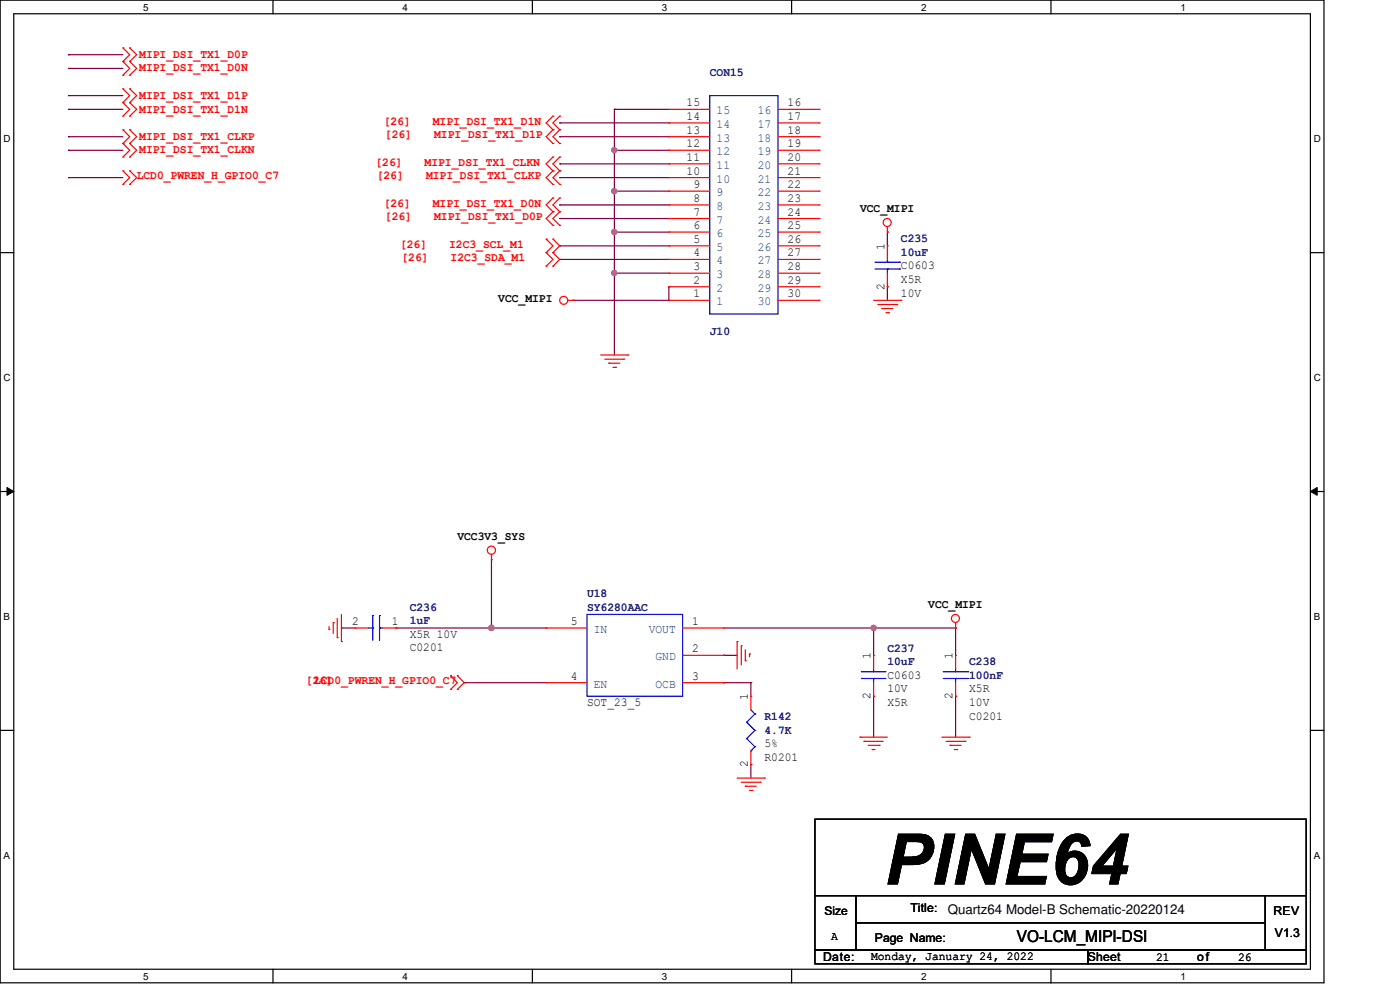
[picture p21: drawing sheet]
<svg xmlns="http://www.w3.org/2000/svg" width="297mm" height="210mm" viewBox="0 0 297 210" stroke-linecap="round" stroke-linejoin="round" font-family="sans-serif">
<defs><g id="words">
<text font-size="15" x="187.7" y="187.6">PINE64</text>
<text font-size="3.5" x="215.7" y="199.7">VO-LCM_MIPI-DSI</text>
<text font-size="2.8" x="201" y="193.8">Quartz64 Model-B Schematic-20220124</text>
<g font-size="2.6" fill="#f00">
<text x="29.5" y="12.3">MIPI_DSI_TX1_D0P</text>
<text x="29.5" y="15.2">MIPI_DSI_TX1_D0N</text>
<text x="29.5" y="21">MIPI_DSI_TX1_D1P</text>
<text x="29.5" y="23.9">MIPI_DSI_TX1_D1N</text>
<text x="29.5" y="29.6">MIPI_DSI_TX1_CLKP</text>
<text x="81.4" y="26.5">[26]</text>
<text x="81.7" y="29.4">[26]</text>
<text x="91.8" y="26.5">MIPI_DSI_TX1_D1N</text>
<text x="92.1" y="29.4">MIPI_DSI_TX1_D1P</text>
<text x="29.5" y="32.6">MIPI_DSI_TX1_CLKN</text>
<text x="79.7" y="35.1">[26]</text>
<text x="90.1" y="35.1">MIPI_DSI_TX1_CLKN</text>
<text x="29" y="38.1">LCD0_PWREN_H_GPIO0_C7</text>
<text x="79.9" y="38.1">[26]</text>
<text x="90.4" y="38.1">MIPI_DSI_TX1_CLKP</text>
<text x="81.4" y="43.9">[26]</text>
<text x="81.7" y="46.7">[26]</text>
<text x="91.8" y="43.9">MIPI_DSI_TX1_D0N</text>
<text x="92.1" y="46.7">MIPI_DSI_TX1_D0P</text>
<text x="84.9" y="52.5">[26]</text>
<text x="95.3" y="52.5">I2C3_SCL_M1</text>
<text x="85.2" y="55.4">[26]</text>
<text x="95.6" y="55.4">I2C3_SDA_M1</text>
<text x="64.9" y="145.2">[26]</text>
<text x="66.6" y="145.2">LCD0_PWREN_H_GPIO0_C7</text>
</g>
<g font-size="2.6" fill="#00007f">
<text x="150.6" y="16">CON15</text>
<text x="191.1" y="51.3">C235</text>
<text x="191.1" y="54.3">10uF</text>
<text x="150.6" y="71.1">J10</text>
<text x="86.9" y="129.5">C236</text>
<text x="124.5" y="126.7">U18</text>
<text x="124.5" y="129.5">SY6280AAC</text>
<text x="86.9" y="132.5">1uF</text>
<text x="188.3" y="138.2">C237</text>
<text x="188.3" y="141.1">10uF</text>
<text x="205.6" y="141.1">C238</text>
<text x="205.6" y="144">100nF</text>
<text x="162.2" y="152.7">R142</text>
<text x="162.2" y="155.6">4.7K</text>
</g>
<g font-size="2.6">
<text x="145.7" y="22.6">15</text>
<text x="167.1" y="22.6">16</text>
<text x="145.7" y="28.4">13</text>
<text x="145.7" y="25.4">14</text>
<text x="167.1" y="25.4">17</text>
<text x="167.1" y="28.4">18</text>
<text x="145.7" y="34.1">11</text>
<text x="145.7" y="31.2">12</text>
<text x="167.1" y="31.2">19</text>
<text x="167.1" y="34.1">20</text>
<text x="145.7" y="37">10</text>
<text x="147.1" y="39.9">9</text>
<text x="167.1" y="37">21</text>
<text x="167.1" y="39.9">22</text>
<text x="147.1" y="45.7">7</text>
<text x="147.1" y="42.8">8</text>
<text x="167.1" y="42.8">23</text>
<text x="167.1" y="45.7">24</text>
<text x="182.5" y="45">VCC_MIPI</text>
<text x="147.1" y="51.5">5</text>
<text x="147.1" y="48.6">6</text>
<text x="167.1" y="48.6">25</text>
<text x="167.1" y="51.5">26</text>
<text x="187.6" y="53" transform="rotate(-90 187.6 53)">1</text>
<text x="147.1" y="57.3">3</text>
<text x="147.1" y="54.4">4</text>
<text x="167.1" y="54.4">27</text>
<text x="167.1" y="57.3">28</text>
<text x="191.1" y="57.1">C0603</text>
<text x="105.7" y="64.1">VCC_MIPI</text>
<text x="147.1" y="63.1">1</text>
<text x="147.1" y="60.2">2</text>
<text x="167.1" y="60.2">29</text>
<text x="167.1" y="63.1">30</text>
<text x="187.6" y="61.4" transform="rotate(-90 187.6 61.4)">2</text>
<text x="191.1" y="60">X5R</text>
<text x="191.1" y="62.9">10V</text>
<text x="97" y="114.5">VCC3V3_SYS</text>
<text x="196.9" y="129">VCC_MIPI</text>
<text x="74.7" y="132.6">2</text>
<text x="83.1" y="132.6">1</text>
<text x="86.9" y="135.3">X5R 10V</text>
<text x="121.1" y="132.6">5</text>
<text x="146.9" y="132.6">1</text>
<text x="86.9" y="138.2">C0201</text>
<text x="146.9" y="138.4">2</text>
<text x="184.7" y="139.9" transform="rotate(-90 184.7 139.9)">1</text>
<text x="188.3" y="144">C0603</text>
<text x="202.1" y="139.9" transform="rotate(-90 202.1 139.9)">1</text>
<text x="121.1" y="144.2">4</text>
<text x="124.5" y="149.8">SOT_23_5</text>
<text x="146.9" y="144.2">3</text>
<text x="158.7" y="148.5" transform="rotate(-90 158.7 148.5)">1</text>
<text x="184.7" y="148.3" transform="rotate(-90 184.7 148.3)">2</text>
<text x="188.3" y="149.8">X5R</text>
<text x="188.3" y="146.9">10V</text>
<text x="202.1" y="148.3" transform="rotate(-90 202.1 148.3)">2</text>
<text x="205.6" y="146.9">X5R</text>
<text x="205.6" y="149.8">10V</text>
<text x="205.6" y="152.7">C0201</text>
<text x="162.2" y="161.4">R0201</text>
<text x="162.2" y="158.5">5%</text>
<text x="158.7" y="162.8" transform="rotate(-90 158.7 162.8)">2</text>
<text x="193.2" y="193.5">Title:</text>
<text x="270.2" y="194.1">REV</text>
<text x="174.6" y="203.9">Date:</text>
<text x="176.4" y="199.3">A</text>
<text x="184.8" y="203.6">Monday, January 24, 2022</text>
<text x="185.6" y="199.8">Page Name:</text>
<text x="230.8" y="203.9">Sheet</text>
<text x="245.3" y="203.9">21</text>
<text x="254" y="203.9">of</text>
<text x="262.6" y="203.9">26</text>
<text x="270.5" y="198.7">V1.3</text>
</g>
<g font-size="2.6" fill="#003f7f">
<text x="152" y="27.1">14</text>
<text x="152" y="24.3">15</text>
<text x="160.7" y="24.3">16</text>
<text x="160.7" y="27.1">17</text>
<text x="152" y="35.8">11</text>
<text x="152" y="32.9">12</text>
<text x="152" y="30.1">13</text>
<text x="160.7" y="30.1">18</text>
<text x="160.7" y="32.9">19</text>
<text x="160.7" y="35.8">20</text>
<text x="152" y="41.6">9</text>
<text x="152" y="38.7">10</text>
<text x="160.7" y="38.7">21</text>
<text x="160.7" y="41.6">22</text>
<text x="152" y="47.4">7</text>
<text x="152" y="44.5">8</text>
<text x="160.7" y="44.5">23</text>
<text x="160.7" y="47.4">24</text>
<text x="152" y="53.2">5</text>
<text x="152" y="50.3">6</text>
<text x="160.7" y="50.3">25</text>
<text x="160.7" y="53.2">26</text>
<text x="152" y="59">3</text>
<text x="152" y="56.1">4</text>
<text x="160.7" y="56.1">27</text>
<text x="160.7" y="59">28</text>
<text x="152" y="64.8">1</text>
<text x="152" y="61.9">2</text>
<text x="160.7" y="61.9">29</text>
<text x="160.7" y="64.8">30</text>
<text x="126" y="134.3">IN</text>
<text x="137.6" y="134.3">VOUT</text>
<text x="139.1" y="140.1">GND</text>
<text x="126" y="145.9">EN</text>
<text x="139.1" y="145.9">OCB</text>
</g>
<text font-size="2.5" x="174.9" y="194">Size</text>
<g font-size="2.1">
<text x="30.4" y="2.2">5</text>
<text x="85.4" y="2.2">4</text>
<text x="140.4" y="2.2">3</text>
<text x="195.4" y="2.2">2</text>
<text x="250.4" y="2.2">1</text>
<text x=".8" y="30.1">D</text>
<text x="278.7" y="30.1">D</text>
<text x=".8" y="80.8">C</text>
<text x="278.7" y="80.8">C</text>
<text x=".8" y="131.5">B</text>
<text x="278.7" y="131.5">B</text>
<text x=".8" y="182.2">A</text>
<text x="278.7" y="182.2">A</text>
<text x="30.4" y="207.8">5</text>
<text x="85.4" y="207.8">4</text>
<text x="140.4" y="207.8">3</text>
<text x="195.4" y="207.8">2</text>
<text x="250.4" y="207.8">1</text>
</g>
</g></defs>
<path d="M0 0h280.9v208.5h-280.9zM2.9 2.9h275.1v202.7h-275.1z" fill="none" stroke="#000" stroke-width=".25"/>
<g fill="#fff">
<path d="M30.4 .3h1.1v2.4h-1.1z"/>
<path d="M30.4 205.9h1.1v2.3h-1.1z"/>
</g>
<path d="M57.9 0v2.9M57.9 205.6v2.9" fill="none" stroke="#000" stroke-width=".25"/>
<g fill="#fff">
<path d="M85.4 .3h1.1v2.4h-1.1z"/>
<path d="M85.4 205.9h1.1v2.3h-1.1z"/>
</g>
<path d="M112.9 0v2.9M112.9 205.6v2.9" fill="none" stroke="#000" stroke-width=".25"/>
<g fill="#fff">
<path d="M140.4 .3h1.2v2.4h-1.2z"/>
<path d="M140.4 205.9h1.2v2.3h-1.2z"/>
</g>
<path d="M167.9 0v2.9M167.9 205.6v2.9" fill="none" stroke="#000" stroke-width=".25"/>
<g fill="#fff">
<path d="M195.4 .3h1.2v2.4h-1.2z"/>
<path d="M195.4 205.9h1.2v2.3h-1.2z"/>
</g>
<path d="M223 0v2.9M223 205.6v2.9" fill="none" stroke="#000" stroke-width=".25"/>
<g fill="#fff">
<path d="M250.4 .3h1.2v2.4h-1.2z"/>
<path d="M250.4 205.9h1.2v2.3h-1.2z"/>
<path d="M.8 28.2h1.4v2.4h-1.4z"/>
<path d="M278.7 28.2h1.5v2.4h-1.5z"/>
<path d="M.8 78.9h1.4v2.3h-1.4z"/>
<path d="M278.7 78.9h1.5v2.3h-1.5z"/>
</g>
<path d="M0 53.6h2.9M278 53.6h2.9" fill="none" stroke="#000" stroke-width=".25"/>
<g fill="#fff">
<path d="M.8 129.6h1.3v2.3h-1.3z"/>
<path d="M278.7 129.6h1.4v2.3h-1.4z"/>
</g>
<path d="M0 104.3h2.9M278 104.3h2.9" fill="none" stroke="#000" stroke-width=".25"/>
<path d="M1.5 103.4l1.4 .9-1.4 .8zM278 104.3l1.4-.9v1.7z" fill="#000" stroke="#000" stroke-width=".21"/>
<g fill="#fff">
<path d="M.8 180.3h1.3v2.3h-1.3z"/>
<path d="M278.7 180.3h1.4v2.3h-1.4z"/>
</g>
<path d="M0 154.9h2.9M278 154.9h2.9M172.9 173.8h104.2v16.2h-104.2zM172.9 190h8.7v11.5h-8.7zM181.6 190h86.8v5.7h-86.8zM181.6 195.7h86.8v5.8h-86.8zM268.4 190h8.7v11.5h-8.7zM172.9 201.5h57.9v3h-57.9zM230.8 201.5h46.3v3h-46.3z" fill="none" stroke="#000" stroke-width=".25"/>
<g fill="none" stroke="#7f003f" stroke-width=".25">
<path d="M14.5 11.6h.1M14.5 14.5h.1M14.5 11.6h11.6M14.5 14.5h11.6M14.5 20.3h.1M14.5 23.2h.1M14.5 29h.1M14.5 31.9h.1M14.5 37.7h.1M14.5 20.3h11.6M14.5 23.2h11.6M14.5 29h11.6"/>
<path d="M14.5 31.9h11.6M14.5 37.7h11.6M118.7 34.8h.1M118.7 37.7h.1M118.7 29h.1M118.7 26.1h.1M118.7 29h23.2M118.7 37.7h23.2M118.7 34.8h23.2M118.7 26.1h23.2M130.3 23.2h.1M130.3 31.9h.1"/>
<path d="M130.3 23.2h11.6M130.3 31.9h11.6M130.3 23.2v52.1M118.7 46.4h.1M118.7 43.5h.1M118.7 55h.1M118.7 52.2h.1M118.7 46.4h23.2M118.7 43.5h23.2M118.7 55h23.2M118.7 52.2h23.2M130.3 49.2h.1"/>
<path d="M130.3 40.6h.1M130.3 58h.1M130.3 49.2h11.6M130.3 40.6h11.6M130.3 58h11.6M188.3 49.2h.1M188.3 49.2v3M121.6 63.7h.1M141.9 60.8h.1M141.9 60.8v2.9h-20.3M188.3 60.8h.1M188.3 60.8v2.9"/>
<path d="M104.3 118.7v14.5M72.4 133.2h.1M72.4 133.2h2.9M84 133.2h.1M84 133.2h31.9M104.3 133.2h.1M153.5 139h.1M153.5 133.2h49.2M153.5 139h2.9M185.3 133.2h.1M185.3 133.2v5.8M202.7 133.2h.1"/>
<path d="M202.7 133.2v5.8M98.5 144.8h.1M98.5 144.8h17.4M153.5 144.8h.1M153.5 144.8h5.8M159.3 144.8h.1M159.3 144.8v2.9M185.3 147.7h.1M185.3 147.7v8.7M202.7 147.7h.1M202.7 147.7v8.7M159.3 162.2h.1"/>
<path d="M159.3 162.2v2.9"/>
</g>
<g fill="#f0f" stroke="#f0f" stroke-width=".25">
<circle cx="130.3" cy="31.9" r=".55"/>
<circle cx="130.3" cy="57.9" r=".55"/>
<circle cx="130.3" cy="49.2" r=".55"/>
<circle cx="130.3" cy="40.6" r=".55"/>
<circle cx="185.3" cy="133.2" r=".55"/>
<circle cx="104.3" cy="133.2" r=".56"/>
</g>
<g fill="none" stroke="#f00" stroke-width=".25">
<path d="M26.1 13h.1M26.1 10.2h.1M26.1 16h.1M26.1 18.8h.1M26.1 10.2l1.4 1.4-1.4 1.4M26.1 13l1.4 1.5-1.4 1.5M26.1 18.8l1.4 1.5-1.4 1.5M27.5 13h.1M27.5 10.2h.1M27.5 16h.1M27.5 18.8h.1M27.5 10.2l1.5 1.4-1.5 1.4"/>
<path d="M27.5 13l1.5 1.5-1.5 1.5M27.5 18.8l1.5 1.5-1.5 1.5M26.1 21.8h.1M26.1 24.6h.1M26.1 30.4h.1M26.1 27.5h.1M26.1 33.3h.1M26.1 39.1h.1M26.1 36.2h.1M26.1 21.8l1.4 1.4-1.4 1.4M26.1 27.5l1.4 1.5-1.4 1.4M26.1 30.4l1.4 1.5-1.4 1.4"/>
<path d="M26.1 36.2l1.4 1.5-1.4 1.4M27.5 21.8h.1M27.5 24.6h.1M27.5 30.4h.1M27.5 27.5h.1M27.5 33.3h.1M27.5 39.1h.1M27.5 36.2h.1M27.5 21.8l1.5 1.4-1.5 1.4M27.5 27.5l1.5 1.5-1.5 1.4M27.5 30.4l1.5 1.5-1.5 1.4M27.5 36.2l1.5 1.5-1.5 1.4"/>
<path d="M117.3 27.5h.1M117.3 24.6h.1M117.3 36.2h.1M117.3 33.3h.1M117.3 39.1h.1M117.3 30.4h.1M117.3 24.6l-1.4 1.5 1.4 1.4M117.3 33.3l-1.4 1.5 1.4 1.4M117.3 36.2l-1.4 1.5 1.4 1.4M117.3 27.5l-1.4 1.5 1.4 1.4M118.7 27.5h.1M118.7 24.6h.1"/>
<path d="M118.7 36.2h.1M118.7 33.3h.1M118.7 39.1h.1M118.7 30.4h.1M118.7 24.6l-1.4 1.5 1.4 1.4M118.7 33.3l-1.4 1.5 1.4 1.4M118.7 36.2l-1.4 1.5 1.4 1.4M118.7 27.5l-1.4 1.5 1.4 1.4M141.9 37.7h.1M141.9 34.8h.1M141.9 31.9h.1M141.9 29h.1"/>
<path d="M141.9 26.1h.1M141.9 23.2h.1M141.9 37.7h8.7M141.9 34.8h8.7M141.9 31.9h8.7M141.9 29h8.7M141.9 26.1h8.7M141.9 23.2h8.7M165.1 37.7h8.7M165.1 34.8h8.7M165.1 31.9h8.7M165.1 29h8.7"/>
<path d="M165.1 26.1h8.7M165.1 23.2h8.7M173.8 23.2h.1M173.8 26.1h.1M173.8 29h.1M173.8 31.9h.1M173.8 34.8h.1M173.8 37.7h.1M115.9 56.5h.1M115.9 53.6h.1M115.9 50.7h.1M115.9 53.6l1.4 1.4-1.4 1.5"/>
<path d="M115.9 50.7l1.4 1.5-1.4 1.4M117.3 44.9h.1M117.3 42h.1M117.3 47.8h.1M117.3 53.6h.1M117.3 56.5h.1M117.3 50.7h.1M117.3 42l-1.4 1.5 1.4 1.4M117.3 44.9l-1.4 1.5 1.4 1.4M117.3 53.6l1.4 1.4-1.4 1.5M117.3 50.7l1.4 1.5-1.4 1.4M118.7 44.9h.1"/>
<path d="M118.7 42h.1M118.7 47.8h.1M118.7 42l-1.4 1.5 1.4 1.4M118.7 44.9l-1.4 1.5 1.4 1.4M141.9 58h.1M141.9 55h.1M141.9 52.2h.1M141.9 49.2h.1M141.9 46.4h.1M141.9 43.5h.1M141.9 40.6h.1M141.9 58h8.7"/>
<path d="M141.9 55h8.7M141.9 52.2h8.7M141.9 49.2h8.7M141.9 46.4h8.7M141.9 43.5h8.7M141.9 40.6h8.7M165.1 58h8.7M165.1 55h8.7M165.1 52.2h8.7M165.1 49.2h8.7M165.1 46.4h8.7M165.1 43.5h8.7"/>
<path d="M165.1 40.6h8.7M173.8 40.6h.1M173.8 43.5h.1M173.8 46.4h.1M173.8 49.2h.1M173.8 52.2h.1M173.8 55h.1M173.8 58h.1M188.3 49.2h.1M188.3 52.2h.1M188.3 48.1v1.1M188.3 52.2v2.8"/>
<path d="M188.3 58v2.8M120.5 63.7h1.1M121.6 63.7h.1M127.4 75.3h5.8M128.3 76.2h4M129.2 77h.1M129.2 77h2.3M130 77.9h.6M130.6 77.9h.1M132.3 76.2h.1M133.2 75.3h.1M141.9 63.7h.1"/>
<path d="M141.9 60.8h.1M141.9 63.7h8.7M141.9 60.8h8.7M165.1 63.7h8.7M165.1 60.8h8.7M173.8 60.8h.1M173.8 63.7h.1M185.3 63.7h5.8M186.2 64.6h4M187.1 65.4h.1M187.1 65.4h2.3M188 66.3h.5"/>
<path d="M188.3 60.8h.1M188.5 66.3h.1M190.2 64.6h.1M191.1 63.7h.1M104.3 118.7h.1M104.3 117.6v1.1M69.8 133.5h.1M69.8 132.9v.6M70.7 132.1h.1M70.7 132.1v2.3M71.5 135.3h.1M71.5 131.2v4.1"/>
<path d="M72.4 136.1h.1M72.4 130.3v5.8M75.3 133.2h.1M75.3 133.2h2.9M81.1 133.2h2.9M84 133.2h.1M115.9 133.2h.1M115.9 133.2h8.6M144.8 133.2h8.7M144.8 139h8.7M153.5 139h.1M153.5 133.2h.1"/>
<path d="M156.4 136.1h.1M156.4 136.1v5.8M157.3 137h.1M157.3 137v4.1M158.1 137.8v2.4M159 138.7h.1M159 138.7v.6M185.3 139h.1M185.3 139v2.9M202.7 133.2h.1M202.7 139h.1M202.7 132.1v1.1"/>
<path d="M202.7 139v2.9M95.6 146.3h.1M95.6 143.3h.1M95.6 143.3l1.4 1.5-1.4 1.5M97 143.3h.1M97 146.3h.1M97 143.3l1.5 1.5-1.5 1.5M115.9 144.8h.1M115.9 144.8h8.6M144.8 144.8h8.7M153.5 144.8h.1M158.1 140.2h.1"/>
<path d="M159.3 147.7h.1M159.3 147.7v2.9M159.3 159.3v2.9M182.5 156.4h.1M182.5 156.4h5.8M183.3 157.3h.1M183.3 157.3h4.1M184.2 158.1h2.3M185 159h.1M185 159h.6M185.3 147.7h.1M185.3 144.8v2.9"/>
<path d="M186.5 158.1h.1M199.8 156.4h5.8M200.7 157.3h4M201.5 158.1h.1M201.5 158.1h2.4M202.4 159h.6M202.7 147.7h.1M202.7 144.8v2.9M203 159h.1M204.7 157.3h.1M205.6 156.4h.1M156.4 165.1h5.8"/>
<path d="M157.3 165.9h4M158.1 166.8h.1M158.1 166.8h2.3M159 167.7h.6M159.3 162.2h.1M159.6 167.7h.1M161.3 165.9h.1M162.2 165.1h.1"/>
<circle cx="188.2" cy="47.2" r=".85"/>
<circle cx="119.6" cy="63.7" r=".85"/>
<circle cx="104.2" cy="116.7" r=".87"/>
<circle cx="202.7" cy="131.2" r=".85"/>
</g>
<g fill="none" stroke="#00f" stroke-width=".25">
<path d="M150.6 20.3h14.5v46.3h-14.5zM185.6 57.1h5.2M185.6 55.6h5.2M188.3 55.6h.1M188.3 57.1h.1M188.3 55v.6M188.3 57.1v.9M190.8 57.1h.1M190.8 55.6h.1M78.2 133.2h.9M79.1 130.6h.1M79.1 133.2h.1"/>
<path d="M79.1 130.6v5.2M80.5 133.2h.1M80.5 130.6h.1M80.5 133.2h.6M80.5 130.6v5.2M124.5 130.3h20.3v17.4h-20.3zM158.4 153.2h.1M158.4 156.7h.1M158.4 153.2l1.7 1.7M158.4 156.7l1.7 1.7M159.3 159.3h.1M159.3 150.6l.8 .9"/>
<path d="M160.1 151.5h.1M160.1 154.9h.1M160.1 158.4h.1M160.1 151.5l-1.7 1.7M160.1 154.9l-1.7 1.8M160.1 158.4l-.8 .9M182.8 143.9h.1M182.8 142.5h.1M182.8 143.9h5.2M182.8 142.5h5.2M185.3 142.5h.1M185.3 143.9h.1"/>
<path d="M185.3 141.9v.6M185.3 143.9v.9M200.1 143.9h5.2M200.1 142.5h5.2M202.7 142.5h.1M202.7 143.9h.1M202.7 141.9v.6M202.7 143.9v.9M205.3 143.9h.1M205.3 142.5h.1"/>
</g>
<use href="#words"/>
</svg>
